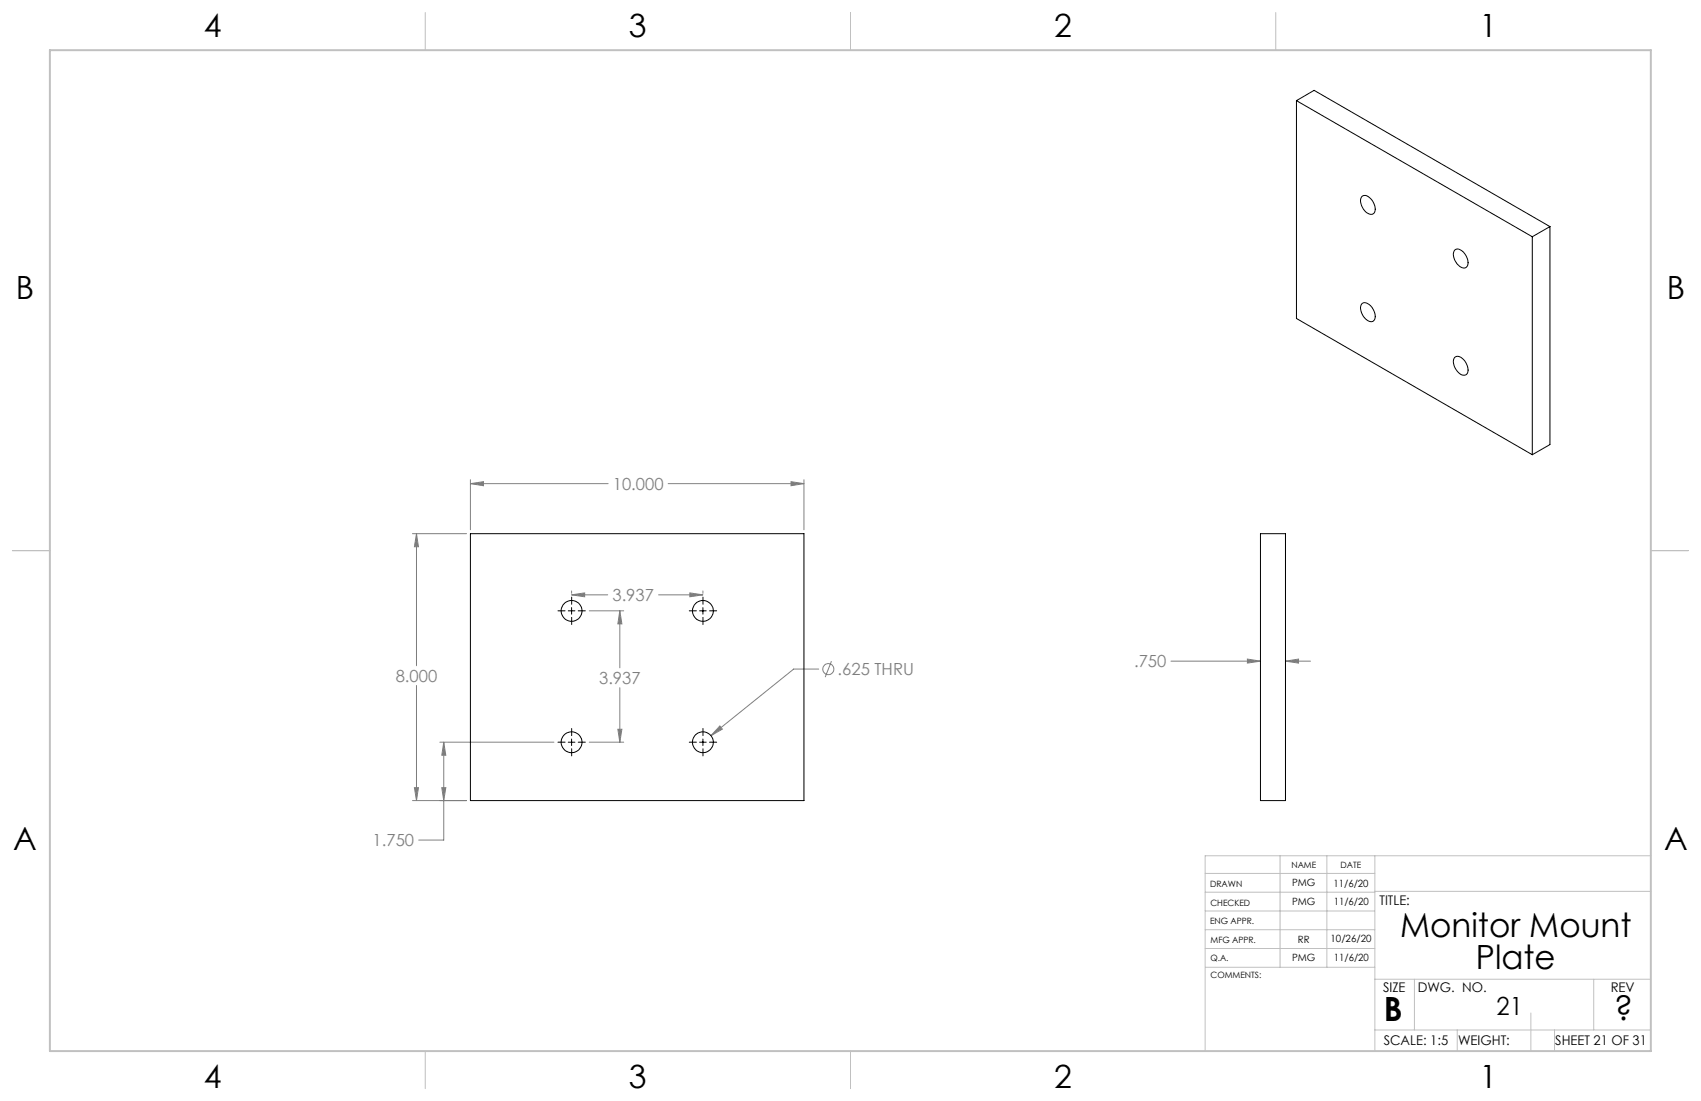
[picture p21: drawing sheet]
<svg xmlns="http://www.w3.org/2000/svg" width="432mm" height="279mm" viewBox="0 0 432 279" stroke-linecap="round" stroke-linejoin="round" font-family="sans-serif">
<defs><g id="words">
<g font-size="8.5">
<text x="355.4" y="237.7">Monitor Mount</text>
<text x="374.6" y="245.8">Plate</text>
<text x="351.3" y="259.1">B</text>
<text x="409.8" y="258.9">?</text>
</g>
<g font-size="8.1">
<text x="51.7" y="9.3">4</text>
<text x="159.7" y="9.3">3</text>
<text x="267.6" y="9.3">2</text>
<text x="375.6" y="9.3">1</text>
<text x="4" y="76">B</text>
<text x="423.1" y="76">B</text>
<text x="3.3" y="215.7">A</text>
<text x="422.4" y="215.7">A</text>
<text x="51.7" y="276">4</text>
<text x="159.7" y="276">3</text>
<text x="267.6" y="276">2</text>
<text x="375.6" y="276">1</text>
</g>
<text font-size="6.3" x="379.9" y="257.6">21</text>
<g font-size="4.2" fill="#808080">
<text x="155.6" y="124.3">10.000</text>
<text x="155.5" y="152.5">3.937</text>
<text x="100.4" y="173">8.000</text>
<text x="152.1" y="173.6">3.937</text>
<text x="212.6" y="171.3">.625 THRU</text>
<text x="287.9" y="169.3">.750</text>
<text x="94.6" y="214.8">1.750</text>
</g>
<g font-size="3.4">
<text x="350.2" y="229.6">TITLE:</text>
<text x="351.1" y="251.6">SIZE</text>
<text x="359.9" y="251.7">DWG. NO.</text>
<text x="408.9" y="251.8">REV</text>
<text x="351.3" y="265.2">SCALE: 1:5</text>
<text x="370.1" y="265.3">WEIGHT:</text>
<text x="394.8" y="265.3">SHEET 21 OF 31</text>
</g>
<g font-size="2.5">
<text x="328" y="224.9">PMG</text>
<text x="338.5" y="225">11/6/20</text>
<text x="328" y="229.6">PMG</text>
<text x="338.6" y="229.8">11/6/20</text>
<text x="329.5" y="239.2">RR</text>
<text x="337.8" y="239.1">10/26/20</text>
<text x="328" y="243.9">PMG</text>
<text x="338.6" y="243.8">11/6/20</text>
</g>
<g font-size="2.2">
<text x="327.8" y="220.2">NAME</text>
<text x="340.3" y="220.2">DATE</text>
<text x="307.2" y="225">DRAWN</text>
<text x="307.3" y="229.9">CHECKED</text>
<text x="307.2" y="234.5">ENG APPR.</text>
<text x="307.3" y="239.3">MFG APPR.</text>
<text x="307.3" y="244">Q.A.</text>
<text x="307.3" y="248.2">COMMENTS:</text>
</g>
</g></defs>
<g fill="none" stroke="#808080" stroke-width=".25">
<path d="M104.7 135.4h13.7M105.7 135.4l.5 3.3h-1zM105.7 135.4v33.5M119.4 122.7l3.3-.5v1.1zM119.4 121.7v12.7M119.4 122.7h35M169.6 122.7h34.5M200.8 122.2l3.3 .5-3.3 .6zM204.1 121.7v12.7M145.1 151l3.3-.5v.9zM145.1 150v.6M145.1 151h9.2"/>
<path d="M149.6 155h8.7M157.3 155l.6 3.3h-1.1zM157.3 155v14.5M167.2 151h11.2M175.1 150.5l3.3 .5-3.3 .4zM178.4 150v.6M105.7 174v29.2M157.3 174.5v13.8M207.8 169.8h-6.3l-21 16.9M211.1 167.8l-1.6 4M297.3 167.8h22.7M316.7 167.3l3.3 .5-3.3 .5z"/>
<path d="M326.3 167.8l3.3-.5v1zM326.3 167.8h6.4M105.2 199.9h1l-.5 3.3zM111.7 188.3h28.9M112.1 199.9h1.1l-.6 3.3zM112.6 188.3l.6 3.4h-1.1zM112.6 188.3v24.9h-6.3M149.6 188.3h8.7M156.8 185.1h1.1l-.6 3.2zM182.7 184.2l.7 .8-2.9 1.7zM104.7 203.2h13.7"/>
<circle cx="210.3" cy="169.8" r="1.4"/>
</g>
<g fill="none" stroke="#000" stroke-width=".25" stroke-dasharray="15.2 1.3 1.3 1.3">
<path d="M143.4 155h-1.8M145.1 153.3v-1.8M145.1 156.7v1.8M146.8 155h1.8M176.8 155h-1.8M178.4 153.3v-1.8M178.4 156.7v1.8M180.1 155h1.8M143.4 188.3h-1.8M145.1 186.7v-1.8M145.1 190v1.8M146.8 188.3h1.8"/>
<path d="M176.8 188.3h-1.8M178.4 186.7v-1.8M178.4 190v1.8M180.1 188.3h1.8"/>
</g>
<path d="M144.3 155h1.6M145.1 154.2v1.7M177.6 155h1.7M178.4 154.2v1.7M144.3 188.3h1.6M145.1 187.5v1.7M177.6 188.3h1.7M178.4 187.5v1.7" fill="none" stroke="#000" stroke-width=".25"/>
<g fill="none" stroke="#c0c0c0" stroke-width=".25">
<path d="M108 3.2v9.5M215.9 3.2v9.5M323.8 3.2v9.5M3.1 139.7h9.6M419.1 139.7h9.5M324.9 217.2v28.3M336.8 217.2v28.3M349 217.2v49.6M419.1 217.2h-113.2v49.6M305.9 231.2h43.1M305.9 226.4h43.1M305.9 221.7h43.1"/>
<path d="M305.9 235.9h43.1M349 226.2h70.1M305.9 240.7h43.1M306 245.5h43M349 248.5h70.1M359.1 248.5v12.9M388.6 257.1v9.5M404.6 248.5v12.9M108 266.7v9.6M215.9 266.7v9.6M349 261.4h70.1M369.9 261.4v5.4"/>
<path d="M394.6 261.4v5.4"/>
</g>
<path d="M12.7 12.7h406.4v254h-406.4z" fill="none" stroke="#c0c0c0" stroke-width=".5"/>
<path d="M200.8 122.2l3.3 .5-3.3 .6zM119.4 122.7l3.3-.5v1.1zM105.7 135.4l.5 3.3h-1zM105.2 199.9h1l-.5 3.3zM157.3 155l.6 3.3h-1.1zM156.8 185.1h1.1l-.6 3.2zM145.1 151l3.3-.5v.9zM175.1 150.5l3.3 .5-3.3 .4zM182.7 184.2l-2.2 2.5 2.9-1.7zM112.6 188.3l.6 3.4h-1.1zM112.1 199.9h1.1l-.6 3.3zM316.7 167.3l3.3 .5-3.3 .5zM326.3 167.8l3.3-.5v1z" fill="#808080"/>
<g fill="none" stroke="#000" stroke-width=".25">
<path d="M329.1 25.5l59.9 34.6M329.1 25.5l4.5-2.6 59.9 34.6M329.1 25.5v55.3l59.9 34.6M345.7 49.9a1.55 1.55 0 0 1 2.2 .5 3.1 3.1 0 0 1 .8 3.8 2.18 2.18 0 0 1-2.8-1.5 2.61 2.61 0 0 1-.2-2.8zM393.5 57.5v55.3l-4.5 2.6M393.5 57.5l-4.5 2.6M345.7 77.1a1.96 1.96 0 0 1 2.8 1.2 2.32 2.32 0 0 1 0 3.3 3.2 3.2 0 0 1-3.1-3.3zM369.3 63.5a1.96 1.96 0 0 1 2.7 1.2 2.32 2.32 0 0 1 0 3.2 2.66 2.66 0 0 1-2.7-2l-.4-1.2zM389 60.1v55.3M369.3 90.7a1.98 1.98 0 0 1 2.7 1.2 2.31 2.31 0 0 1 0 3.2 2.66 2.66 0 0 1-2.7-2l-.4-1.2zM119.4 135.4h84.7v67.8h-84.7zM320 135.4h6.3v67.8h-6.3z"/>
<circle cx="145.1" cy="155" r="2.65"/>
<circle cx="178.4" cy="155" r="2.65"/>
<circle cx="145.1" cy="188.4" r="2.66"/>
<circle cx="178.4" cy="188.4" r="2.66"/>
</g>
<use href="#words"/>
</svg>
